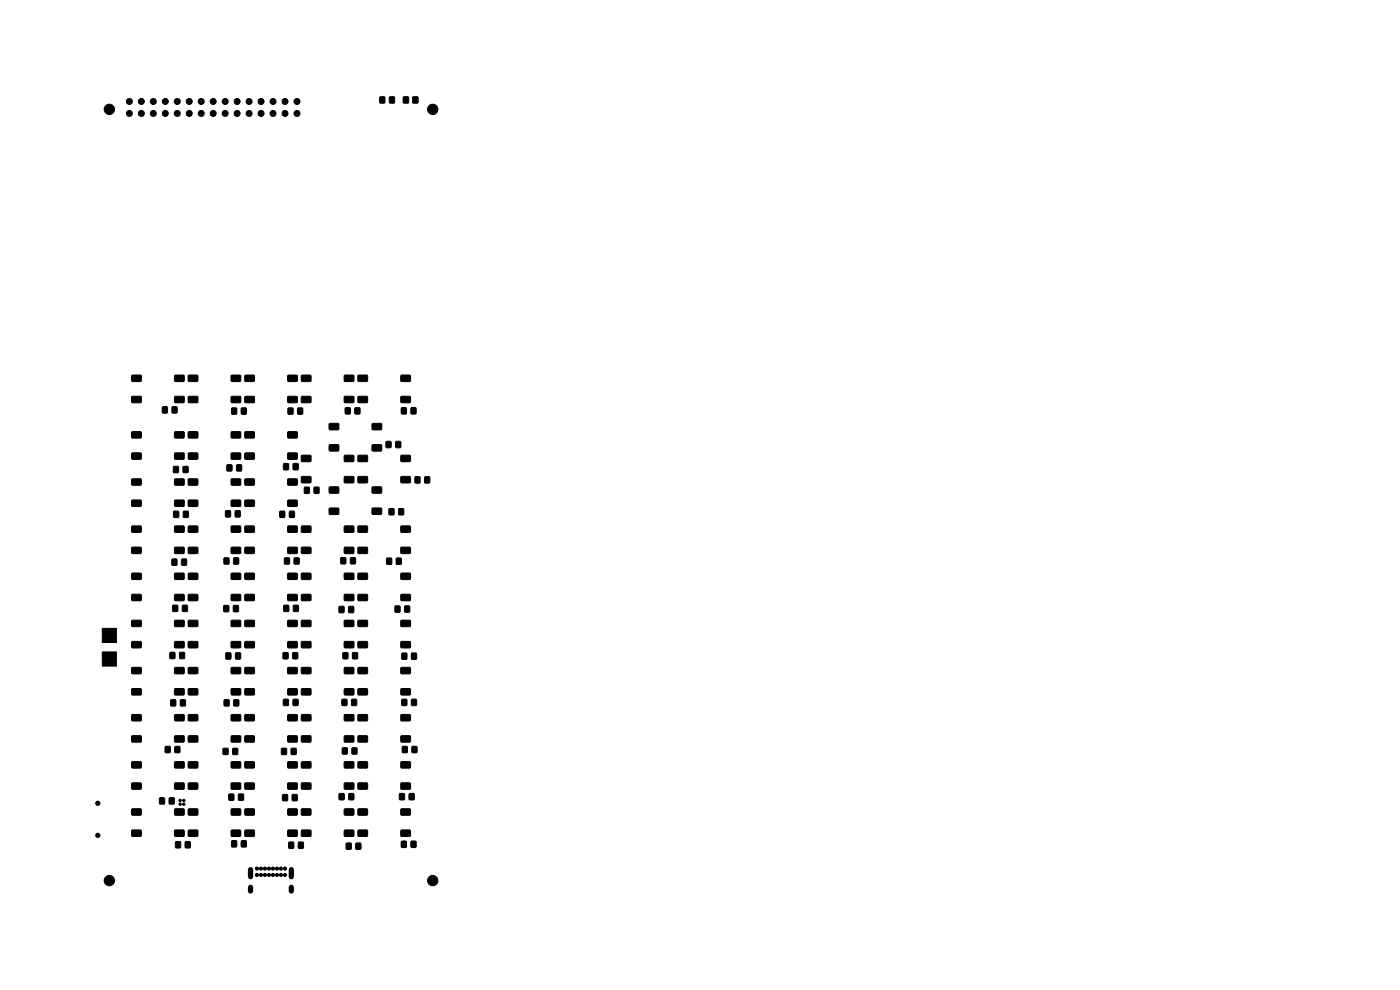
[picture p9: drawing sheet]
<svg xmlns="http://www.w3.org/2000/svg" width="297mm" height="210mm" viewBox="0 0 297 210" stroke-linecap="round" stroke-linejoin="round" font-family="sans-serif">
<g fill="#000" stroke="#000" stroke-width=".21">
<path d="M80.6 20.6h1v1.2h-1zM82.6 20.6h1.1v1.2h-1.1zM85.6 20.6h1v1.2h-1zM87.6 20.6h1v1.2h-1zM28 79.6h1.8l.2 .2v1l-.2 .2-1.7-.1-.2-.2zM37.1 79.6h1.8l.2 .2v1l-.3 .2-1.6-.1-.2-.2zM40 79.6h1.8l.2 .2v1l-.3 .2-1.6-.1-.2-.2zM49.1 79.6h1.8l.2 .2v1l-.2 .2-1.7-.1-.2-.2zM52 79.6h1.8l.2 .2v1l-.2 .2-1.7-.1-.2-.2zM61.1 79.6h1.8l.2 .2v1l-.3 .2-1.6-.1-.2-.2zM64 79.6h1.8l.2 .2v1l-.3 .2-1.6-.1-.2-.2zM73.1 79.6h1.8l.2 .2v1l-.3 .2-1.6-.1-.2-.2z"/>
<path d="M76 79.6h1.8l.2 .2v1l-.3 .2-1.6-.1-.2-.2zM85.1 79.6h1.8l.2 .2v1l-.2 .2-1.7-.1-.2-.2zM28 84.1h1.8l.2 .2v1l-.2 .2-1.7-.1-.2-.2zM28 91.6h1.8l.2 .2v1l-.2 .2-1.7-.1-.2-.2zM28 96.1h1.8l.2 .2v1l-.2 .2-1.7-.1-.2-.2zM34.5 86.3h1v1.3h-1zM37.1 84.1h1.8l.2 .2v1l-.3 .2-1.6-.1-.2-.2zM37.1 91.6h1.8l.2 .2v1l-.3 .2-1.6-.1-.2-.2zM37.1 96.1h1.8l.2 .2v1l-.3 .2-1.6-.1-.2-.2zM36.5 86.3h1v1.3h-1zM40 84.1h1.8l.2 .2v1l-.3 .2-1.6-.1-.2-.2zM40 91.6h1.8l.2 .2v1l-.3 .2-1.6-.1-.2-.2z"/>
<path d="M40 96.1h1.8l.2 .2v1l-.3 .2-1.6-.1-.2-.2zM49.1 84.1h1.8l.2 .2v1l-.2 .2-1.7-.1-.2-.2zM49.1 91.6h1.8l.2 .2v1l-.2 .2-1.7-.1-.2-.2zM49.1 96.1h1.8l.2 .2v1l-.2 .2-1.7-.1-.2-.2zM48.2 98.6h1v1.3h-1zM49.2 86.6h1v1.2h-1zM50.2 98.6h1v1.3h-1zM52 91.6h1.8l.2 .2v1l-.2 .2-1.7-.1-.2-.2zM52 96.1h1.8l.2 .2v1l-.2 .2-1.7-.1-.2-.2zM52 84.1h1.8l.2 .2v1l-.2 .2-1.7-.1-.2-.2zM51.2 86.6h1v1.2h-1zM61.1 91.6h1.8l.2 .2v1l-.3 .2-1.6-.1-.2-.2z"/>
<path d="M61.1 96.1h1.8l.2 .2v1l-.3 .2-1.6-.1-.2-.2zM61.1 84.1h1.8l.2 .2v1l-.3 .2-1.6-.1-.2-.2zM60.2 98.4h1v1.2h-1zM61.1 86.6h1v1.2h-1zM62.2 98.4h1v1.2h-1zM64 84.1h1.8l.2 .2v1l-.3 .2-1.6-.1-.2-.2zM64 96.6h1.8l.2 .2v1l-.3 .2-1.6-.1-.2-.2zM63.2 86.6h1v1.2h-1zM69.9 89.9l1.8-.1 .2 .3v.9l-.2 .2h-1.7l-.2-.2zM69.9 94.4l1.8-.1 .2 .3v.9l-.2 .2h-1.7l-.2-.2zM73.1 84.1h1.8l.2 .2v1l-.3 .2-1.6-.1-.2-.2zM73.1 96.6h1.8l.2 .2v1l-.3 .2-1.6-.1-.2-.2z"/>
<path d="M73.3 86.5h1v1.3h-1zM76 96.6h1.8l.2 .2v1l-.3 .2-1.6-.1-.2-.2zM76 84.1h1.8l.2 .2v1l-.3 .2-1.6-.1-.2-.2zM75.3 86.5h1v1.3h-1zM79 89.9l1.8-.1 .2 .3v.9l-.3 .2h-1.6l-.2-.2zM79 94.4l1.8-.1 .2 .3v.9l-.3 .2h-1.6l-.2-.2zM81.9 93.7h1v1.2h-1zM85.1 96.6h1.8l.2 .2v1l-.2 .2-1.7-.1-.2-.2zM85.1 84.1h1.8l.2 .2v1l-.2 .2-1.7-.1-.2-.2zM84 93.7h1v1.2h-1zM85.2 86.5h1v1.3h-1zM87.2 86.5h1v1.3h-1z"/>
<path d="M28 111.6h1.8l.2 .2v1l-.2 .2-1.7-.1-.2-.2zM28 116.1h1.8l.2 .2v1l-.2 .2-1.7-.1-.2-.2zM28 101.6h1.8l.2 .2v1l-.2 .2-1.7-.1-.2-.2zM28 106.1h1.8l.2 .2v1l-.2 .2-1.7-.1-.2-.2zM37.1 111.6h1.8l.2 .2v1l-.3 .2-1.6-.1-.2-.2zM37.1 116.1h1.8l.2 .2v1l-.3 .2-1.6-.1-.2-.2zM37.1 101.6h1.8l.2 .2v1l-.3 .2-1.6-.1-.2-.2zM37.1 106.1h1.8l.2 .2v1l-.3 .2-1.6-.1-.2-.2zM36.5 118.6h1v1.3h-1zM36.8 99h1v1.2h-1zM36.9 108.5h1v1.2h-1zM38.5 118.6h1.1v1.3h-1.1z"/>
<path d="M40 111.6h1.8l.2 .2v1l-.3 .2-1.6-.1-.2-.2zM40 116.1h1.8l.2 .2v1l-.3 .2-1.6-.1-.2-.2zM40 101.6h1.8l.2 .2v1l-.3 .2-1.6-.1-.2-.2zM40 106.1h1.8l.2 .2v1l-.3 .2-1.6-.1-.2-.2zM38.9 99h1v1.2h-1zM38.9 108.5h1v1.2h-1zM47.5 118.4h1.1v1.2h-1.1zM47.9 108.4h1v1.2h-1zM49.1 111.6h1.8l.2 .2v1l-.2 .2-1.7-.1-.2-.2zM49.1 116.1h1.8l.2 .2v1l-.2 .2-1.7-.1-.2-.2zM49.1 101.6h1.8l.2 .2v1l-.2 .2-1.7-.1-.2-.2zM49.1 106.1h1.8l.2 .2v1l-.2 .2-1.7-.1-.2-.2z"/>
<path d="M49.6 118.4h1v1.2h-1zM49.9 108.4h1v1.2h-1zM52 111.6h1.8l.2 .2v1l-.2 .2-1.7-.1-.2-.2zM52 116.1h1.8l.2 .2v1l-.2 .2-1.7-.1-.2-.2zM52 101.6h1.8l.2 .2v1l-.2 .2-1.7-.1-.2-.2zM52 106.1h1.8l.2 .2v1l-.2 .2-1.7-.1-.2-.2zM59.4 108.5h1v1.2h-1zM61.1 111.6h1.8l.2 .2v1l-.3 .2-1.6-.1-.2-.2zM61.1 116.1h1.8l.2 .2v1l-.3 .2-1.6-.1-.2-.2zM61.1 101.6h1.8l.2 .2v1l-.3 .2-1.6-.1-.2-.2zM61.1 106.1h1.8l.2 .2v1l-.3 .2-1.6-.1-.2-.2zM60.4 118.4h1v1.2h-1z"/>
<path d="M61.4 108.5h1v1.2h-1zM62.4 118.4h1v1.2h-1zM64 101.1h1.8l.2 .2v1l-.3 .2-1.6-.1-.2-.2zM64 111.6h1.8l.2 .2v1l-.3 .2-1.6-.1-.2-.2zM64 116.1h1.8l.2 .2v1l-.3 .2-1.6-.1-.2-.2zM64.6 103.4h1v1.2h-1zM66.6 103.4h1.1v1.2h-1.1zM69.9 103.3h1.8l.2 .2v1l-.2 .2-1.7-.1-.2-.2zM69.9 107.8h1.8l.2 .2v1l-.2 .2-1.7-.1-.2-.2zM73.1 101.1h1.8l.2 .2v1l-.3 .2-1.6-.1-.2-.2zM73.1 111.6h1.8l.2 .2v1l-.3 .2-1.6-.1-.2-.2zM73.1 116.1h1.8l.2 .2v1l-.3 .2-1.6-.1-.2-.2z"/>
<path d="M72.3 118.3h1v1.3h-1zM74.4 118.3h1v1.3h-1zM76 101.1h1.8l.2 .2v1l-.3 .2-1.6-.1-.2-.2zM76 111.6h1.8l.2 .2v1l-.3 .2-1.6-.1-.2-.2zM76 116.1h1.8l.2 .2v1l-.3 .2-1.6-.1-.2-.2zM79 103.3h1.8l.2 .2v1l-.3 .2-1.6-.1-.2-.2zM79 107.8h1.8l.2 .2v1l-.3 .2-1.6-.1-.2-.2zM82 118.4h1.1v1.3h-1.1zM82.5 107.9h1.1v1.3h-1.1zM85.1 101.1h1.8l.2 .2v1l-.2 .2-1.7-.1-.2-.2zM85.1 111.6h1.8l.2 .2v1l-.2 .2-1.7-.1-.2-.2zM85.1 116.1h1.8l.2 .2v1l-.2 .2-1.7-.1-.2-.2z"/>
<path d="M84.1 118.4h1v1.3h-1zM84.6 107.9h1v1.3h-1zM88.1 101.2h1v1.2h-1zM90.1 101.2h1v1.2h-1zM21.7 133.3h3v3h-3zM28 121.6h1.8l.2 .2v1l-.2 .2-1.7-.1-.2-.2zM28 126.1h1.8l.2 .2v1l-.2 .2-1.7-.1-.2-.2zM28 131.6h1.8l.2 .2v1l-.2 .2-1.7-.1-.2-.2zM28 136.1h1.8l.2 .2v1l-.2 .2-1.7-.1-.2-.2zM37.1 121.6h1.8l.2 .2v1l-.3 .2-1.6-.1-.2-.2zM37.1 126.1h1.8l.2 .2v1l-.3 .2-1.6-.1-.2-.2zM37.1 131.6h1.8l.2 .2v1l-.3 .2-1.6-.1-.2-.2z"/>
<path d="M37.1 136.1h1.8l.2 .2v1l-.3 .2-1.6-.1-.2-.2zM36.1 138.4h1v1.3h-1zM36.7 128.4h1v1.3h-1zM38.1 138.4h1v1.3h-1zM38.7 128.4h1v1.3h-1zM40 121.6h1.8l.2 .2v1l-.3 .2-1.6-.1-.2-.2zM40 126.1h1.8l.2 .2v1l-.3 .2-1.6-.1-.2-.2zM40 131.6h1.8l.2 .2v1l-.3 .2-1.6-.1-.2-.2zM40 136.1h1.8l.2 .2v1l-.3 .2-1.6-.1-.2-.2zM47.5 128.5h1v1.2h-1zM49.1 121.6h1.8l.2 .2v1l-.2 .2-1.7-.1-.2-.2zM49.1 126.1h1.8l.2 .2v1l-.2 .2-1.7-.1-.2-.2z"/>
<path d="M49.1 131.6h1.8l.2 .2v1l-.2 .2-1.7-.1-.2-.2zM49.1 136.1h1.8l.2 .2v1l-.2 .2-1.7-.1-.2-.2zM47.9 138.5h1.1v1.3h-1.1zM49.5 128.5h1.1v1.2h-1.1zM50 138.5h1v1.3h-1zM52 131.6h1.8l.2 .2v1l-.2 .2-1.7-.1-.2-.2zM52 136.1h1.8l.2 .2v1l-.2 .2-1.7-.1-.2-.2zM52 121.6h1.8l.2 .2v1l-.2 .2-1.7-.1-.2-.2zM52 126.1h1.8l.2 .2v1l-.2 .2-1.7-.1-.2-.2zM61.1 131.6h1.8l.2 .2v1l-.3 .2-1.6-.1-.2-.2zM61.1 136.1h1.8l.2 .2v1l-.3 .2-1.6-.1-.2-.2zM61.1 121.6h1.8l.2 .2v1l-.3 .2-1.6-.1-.2-.2z"/>
<path d="M61.1 126.1h1.8l.2 .2v1l-.3 .2-1.6-.1-.2-.2zM60.1 138.5h1v1.2h-1zM60.2 128.4h1v1.3h-1zM62.1 138.5h1v1.2h-1zM62.3 128.4h1v1.3h-1zM64 131.6h1.8l.2 .2v1l-.3 .2-1.6-.1-.2-.2zM64 136.1h1.8l.2 .2v1l-.3 .2-1.6-.1-.2-.2zM64 121.6h1.8l.2 .2v1l-.3 .2-1.6-.1-.2-.2zM64 126.1h1.8l.2 .2v1l-.3 .2-1.6-.1-.2-.2zM73.1 131.6h1.8l.2 .2v1l-.3 .2-1.6-.1-.2-.2zM73.1 136.1h1.8l.2 .2v1l-.3 .2-1.6-.1-.2-.2zM73.1 121.6h1.8l.2 .2v1l-.3 .2-1.6-.1-.2-.2z"/>
<path d="M73.1 126.1h1.8l.2 .2v1l-.3 .2-1.6-.1-.2-.2zM71.9 128.7h1.1v1.2h-1.1zM72.8 138.5h1v1.2h-1zM74 128.7h1v1.2h-1zM76 121.6h1.8l.2 .2v1l-.3 .2-1.6-.1-.2-.2zM76 126.1h1.8l.2 .2v1l-.3 .2-1.6-.1-.2-.2zM74.8 138.5h1v1.2h-1zM76 131.6h1.8l.2 .2v1l-.3 .2-1.6-.1-.2-.2zM76 136.1h1.8l.2 .2v1l-.3 .2-1.6-.1-.2-.2zM83.8 128.6h1v1.2h-1zM85.1 121.6h1.8l.2 .2v1l-.2 .2-1.7-.1-.2-.2zM85.1 126.1h1.8l.2 .2v1l-.2 .2-1.7-.1-.2-.2z"/>
<path d="M85.1 131.6h1.8l.2 .2v1l-.2 .2-1.7-.1-.2-.2zM85.1 136.1h1.8l.2 .2v1l-.2 .2-1.7-.1-.2-.2zM85.3 138.6h1v1.2h-1zM85.9 128.6h1v1.2h-1zM87.3 138.6h1v1.2h-1zM21.7 138.3h3v3h-3zM28 151.6h1.8l.2 .2v1l-.2 .2-1.7-.1-.2-.2zM28 156.1h1.8l.2 .2v1l-.2 .2-1.7-.1-.2-.2zM28 141.6h1.8l.2 .2v1l-.2 .2-1.7-.1-.2-.2zM28 146.1h1.8l.2 .2v1l-.2 .2-1.7-.1-.2-.2zM35.1 158.4h1v1.2h-1zM37.1 151.6h1.8l.2 .2v1l-.3 .2-1.6-.1-.2-.2z"/>
<path d="M37.1 156.1h1.8l.2 .2v1l-.3 .2-1.6-.1-.2-.2zM37.1 141.6h1.8l.2 .2v1l-.3 .2-1.6-.1-.2-.2zM37.1 146.1h1.8l.2 .2v1l-.3 .2-1.6-.1-.2-.2zM36.2 148.5h1.1v1.2h-1.1zM37.1 158.4h1v1.2h-1zM38.3 148.5h1v1.2h-1zM40 141.6h1.8l.2 .2v1l-.3 .2-1.6-.1-.2-.2zM40 146.1h1.8l.2 .2v1l-.3 .2-1.6-.1-.2-.2zM40 151.6h1.8l.2 .2v1l-.3 .2-1.6-.1-.2-.2zM40 156.1h1.8l.2 .2v1l-.3 .2-1.6-.1-.2-.2zM47.3 158.8h1.1v1.2h-1.1zM47.6 148.5h1v1.2h-1z"/>
<path d="M49.1 141.6h1.8l.2 .2v1l-.2 .2-1.7-.1-.2-.2zM49.1 146.1h1.8l.2 .2v1l-.2 .2-1.7-.1-.2-.2zM49.1 151.6h1.8l.2 .2v1l-.2 .2-1.7-.1-.2-.2zM49.1 156.1h1.8l.2 .2v1l-.2 .2-1.7-.1-.2-.2zM49.4 158.8h1v1.2h-1zM49.6 148.5h1v1.2h-1zM52 141.6h1.8l.2 .2v1l-.2 .2-1.7-.1-.2-.2zM52 146.1h1.8l.2 .2v1l-.2 .2-1.7-.1-.2-.2zM52 151.6h1.8l.2 .2v1l-.2 .2-1.7-.1-.2-.2zM52 156.1h1.8l.2 .2v1l-.2 .2-1.7-.1-.2-.2zM59.7 158.8h1.1v1.2h-1.1zM61.1 141.6h1.8l.2 .2v1l-.3 .2-1.6-.1-.2-.2z"/>
<path d="M61.1 146.1h1.8l.2 .2v1l-.3 .2-1.6-.1-.2-.2zM61.1 151.6h1.8l.2 .2v1l-.3 .2-1.6-.1-.2-.2zM61.1 156.1h1.8l.2 .2v1l-.3 .2-1.6-.1-.2-.2zM60.1 148.4h1.1v1.2h-1.1zM61.8 158.8h1v1.2h-1zM62.2 148.4h1v1.2h-1zM64 141.6h1.8l.2 .2v1l-.3 .2-1.6-.1-.2-.2zM64 146.1h1.8l.2 .2v1l-.3 .2-1.6-.1-.2-.2zM64 151.6h1.8l.2 .2v1l-.3 .2-1.6-.1-.2-.2zM64 156.1h1.8l.2 .2v1l-.3 .2-1.6-.1-.2-.2zM73.1 141.6h1.8l.2 .2v1l-.3 .2-1.6-.1-.2-.2zM73.1 146.1h1.8l.2 .2v1l-.3 .2-1.6-.1-.2-.2z"/>
<path d="M73.1 151.6h1.8l.2 .2v1l-.3 .2-1.6-.1-.2-.2zM73.1 156.1h1.8l.2 .2v1l-.3 .2-1.6-.1-.2-.2zM72.6 148.4h1v1.2h-1zM72.6 158.7h1.1v1.2h-1.1zM74.6 148.4h1v1.2h-1zM74.7 158.7h1v1.2h-1zM76 141.6h1.8l.2 .2v1l-.3 .2-1.6-.1-.2-.2zM76 146.1h1.8l.2 .2v1l-.3 .2-1.6-.1-.2-.2zM76 151.6h1.8l.2 .2v1l-.3 .2-1.6-.1-.2-.2zM76 156.1h1.8l.2 .2v1l-.3 .2-1.6-.1-.2-.2zM85.1 141.6h1.8l.2 .2v1l-.2 .2-1.7-.1-.2-.2zM85.1 146.1h1.8l.2 .2v1l-.2 .2-1.7-.1-.2-.2z"/>
<path d="M85.1 151.6h1.8l.2 .2v1l-.2 .2-1.7-.1-.2-.2zM85.1 156.1h1.8l.2 .2v1l-.2 .2-1.7-.1-.2-.2zM85.3 148.4h1v1.2h-1zM85.4 158.4h1v1.2h-1zM87.3 148.4h1v1.2h-1zM87.4 158.4h1v1.2h-1zM28 161.6h1.8l.2 .2v1l-.2 .2-1.7-.1-.2-.2zM28 166.1h1.8l.2 .2v1l-.2 .2-1.7-.1-.2-.2zM28 171.6h1.8l.2 .2v1l-.2 .2-1.7-.1-.2-.2zM28 176.1h1.8l.2 .2v1l-.2 .2-1.7-.1-.2-.2zM33.9 169.3h1v1.2h-1zM37.1 161.6h1.8l.2 .2v1l-.3 .2-1.6-.1-.2-.2z"/>
<path d="M37.1 166.1h1.8l.2 .2v1l-.3 .2-1.6-.1-.2-.2zM35.9 169.3h1v1.2h-1zM37.1 171.6h1.8l.2 .2v1l-.3 .2-1.6-.1-.2-.2zM37.1 176.1h1.8l.2 .2v1l-.3 .2-1.6-.1-.2-.2zM37.3 178.6h1v1.2h-1zM40 171.6h1.8l.2 .2v1l-.3 .2-1.6-.1-.2-.2zM40 176.1h1.8l.2 .2v1l-.3 .2-1.6-.1-.2-.2zM40 161.6h1.8l.2 .2v1l-.3 .2-1.6-.1-.2-.2zM40 166.1h1.8l.2 .2v1l-.3 .2-1.6-.1-.2-.2zM39.3 178.6h1v1.2h-1zM49.1 171.6h1.8l.2 .2v1l-.2 .2-1.7-.1-.2-.2zM49.1 176.1h1.8l.2 .2v1l-.2 .2-1.7-.1-.2-.2z"/>
<path d="M49.1 161.6h1.8l.2 .2v1l-.2 .2-1.7-.1-.2-.2zM49.1 166.1h1.8l.2 .2v1l-.2 .2-1.7-.1-.2-.2zM48.6 168.5h1v1.2h-1zM49.2 178.4h1v1.2h-1zM50.6 168.5h1v1.2h-1zM52 171.6h1.8l.2 .2v1l-.2 .2-1.7-.1-.2-.2zM52 176.1h1.8l.2 .2v1l-.2 .2-1.7-.1-.2-.2zM52 161.6h1.8l.2 .2v1l-.2 .2-1.7-.1-.2-.2zM52 166.1h1.8l.2 .2v1l-.2 .2-1.7-.1-.2-.2zM51.2 178.4h1v1.2h-1zM61.1 171.6h1.8l.2 .2v1l-.3 .2-1.6-.1-.2-.2zM61.1 176.1h1.8l.2 .2v1l-.3 .2-1.6-.1-.2-.2z"/>
<path d="M61.1 161.6h1.8l.2 .2v1l-.3 .2-1.6-.1-.2-.2zM61.1 166.1h1.8l.2 .2v1l-.3 .2-1.6-.1-.2-.2zM60 168.6h1v1.2h-1zM61.3 178.7h1v1.2h-1zM62 168.6h1v1.2h-1zM64 161.6h1.8l.2 .2v1l-.3 .2-1.6-.1-.2-.2zM64 166.1h1.8l.2 .2v1l-.3 .2-1.6-.1-.2-.2zM64 171.6h1.8l.2 .2v1l-.3 .2-1.6-.1-.2-.2zM64 176.1h1.8l.2 .2v1l-.3 .2-1.6-.1-.2-.2zM63.3 178.7h1v1.2h-1zM73.1 161.6h1.8l.2 .2v1l-.3 .2-1.6-.1-.2-.2zM73.1 166.1h1.8l.2 .2v1l-.3 .2-1.6-.1-.2-.2z"/>
<path d="M73.1 171.6h1.8l.2 .2v1l-.3 .2-1.6-.1-.2-.2zM73.1 176.1h1.8l.2 .2v1l-.3 .2-1.6-.1-.2-.2zM72 168.4h1v1.2h-1zM73.5 178.9h1v1.2h-1zM74 168.4h1v1.2h-1zM76 171.6h1.8l.2 .2v1l-.3 .2-1.6-.1-.2-.2zM76 176.1h1.8l.2 .2v1l-.3 .2-1.6-.1-.2-.2zM76 161.6h1.8l.2 .2v1l-.3 .2-1.6-.1-.2-.2zM76 166.1h1.8l.2 .2v1l-.3 .2-1.6-.1-.2-.2zM75.5 178.9h1v1.2h-1zM85.1 171.6h1.8l.2 .2v1l-.2 .2-1.7-.1-.2-.2zM85.1 176.1h1.8l.2 .2v1l-.2 .2-1.7-.1-.2-.2z"/>
<path d="M85.1 161.6h1.8l.2 .2v1l-.2 .2-1.7-.1-.2-.2zM85.1 166.1h1.8l.2 .2v1l-.2 .2-1.7-.1-.2-.2zM84.8 168.4h1v1.2h-1zM85.2 178.5h1v1.2h-1zM86.8 168.4h1v1.2h-1zM87.2 178.5h1v1.2h-1z"/>
<circle cx="23.2" cy="23.2" r="1.1"/>
<circle cx="27.4" cy="24.1" r=".63"/>
<circle cx="27.4" cy="21.5" r=".63"/>
<circle cx="30" cy="24.1" r=".63"/>
<circle cx="30" cy="21.5" r=".63"/>
<circle cx="32.5" cy="24.1" r=".63"/>
<circle cx="32.5" cy="21.5" r=".63"/>
<circle cx="35.1" cy="21.5" r=".63"/>
<circle cx="35.1" cy="24.1" r=".63"/>
<circle cx="37.6" cy="24.1" r=".63"/>
<circle cx="37.6" cy="21.5" r=".63"/>
<circle cx="40.1" cy="24.1" r=".63"/>
<circle cx="40.1" cy="21.5" r=".63"/>
<circle cx="42.7" cy="24.1" r=".63"/>
<circle cx="42.7" cy="21.5" r=".63"/>
<circle cx="45.2" cy="24.1" r=".63"/>
<circle cx="45.2" cy="21.5" r=".63"/>
<circle cx="47.8" cy="21.5" r=".63"/>
<circle cx="47.8" cy="24.1" r=".63"/>
<circle cx="50.3" cy="24.1" r=".63"/>
<circle cx="50.3" cy="21.5" r=".63"/>
<circle cx="52.8" cy="24.1" r=".63"/>
<circle cx="52.8" cy="21.5" r=".63"/>
<circle cx="55.4" cy="24.1" r=".63"/>
<circle cx="55.4" cy="21.5" r=".63"/>
<circle cx="57.9" cy="21.5" r=".63"/>
<circle cx="57.9" cy="24.1" r=".63"/>
<circle cx="60.5" cy="21.5" r=".63"/>
<circle cx="60.5" cy="24.1" r=".63"/>
<circle cx="63" cy="21.5" r=".63"/>
<circle cx="63" cy="24.1" r=".63"/>
<circle cx="91.8" cy="23.2" r="1.1"/>
<circle cx="20.7" cy="177.2" r=".45"/>
<circle cx="20.8" cy="170.4" r=".45"/>
<circle cx="38.2" cy="169.8" r=".25"/>
<circle cx="38.2" cy="170.6" r=".25"/>
<circle cx="39" cy="169.8" r=".25"/>
<circle cx="39" cy="170.6" r=".25"/>
<circle cx="23.2" cy="186.8" r="1.1"/>
<circle cx="54.5" cy="185.6" r=".33"/>
<circle cx="54.5" cy="184.3" r=".33"/>
<circle cx="55.3" cy="185.6" r=".33"/>
<circle cx="55.3" cy="184.3" r=".33"/>
<circle cx="56.2" cy="185.6" r=".33"/>
<circle cx="56.2" cy="184.3" r=".33"/>
<circle cx="57" cy="185.6" r=".33"/>
<circle cx="57" cy="184.3" r=".33"/>
<circle cx="57.9" cy="185.6" r=".33"/>
<circle cx="57.9" cy="184.3" r=".33"/>
<circle cx="58.7" cy="185.6" r=".33"/>
<circle cx="58.7" cy="184.3" r=".33"/>
<circle cx="59.6" cy="185.6" r=".33"/>
<circle cx="59.6" cy="184.3" r=".33"/>
<circle cx="60.4" cy="185.6" r=".33"/>
<circle cx="60.4" cy="184.3" r=".33"/>
<circle cx="91.8" cy="186.8" r="1.1"/>
</g>
<path d="M53.2 184.5v1.5M53.2 188.2v.8M61.8 184.5v1.5M61.8 188.2v.8" fill="none" stroke="#000" stroke-width="1.1"/>
</svg>
